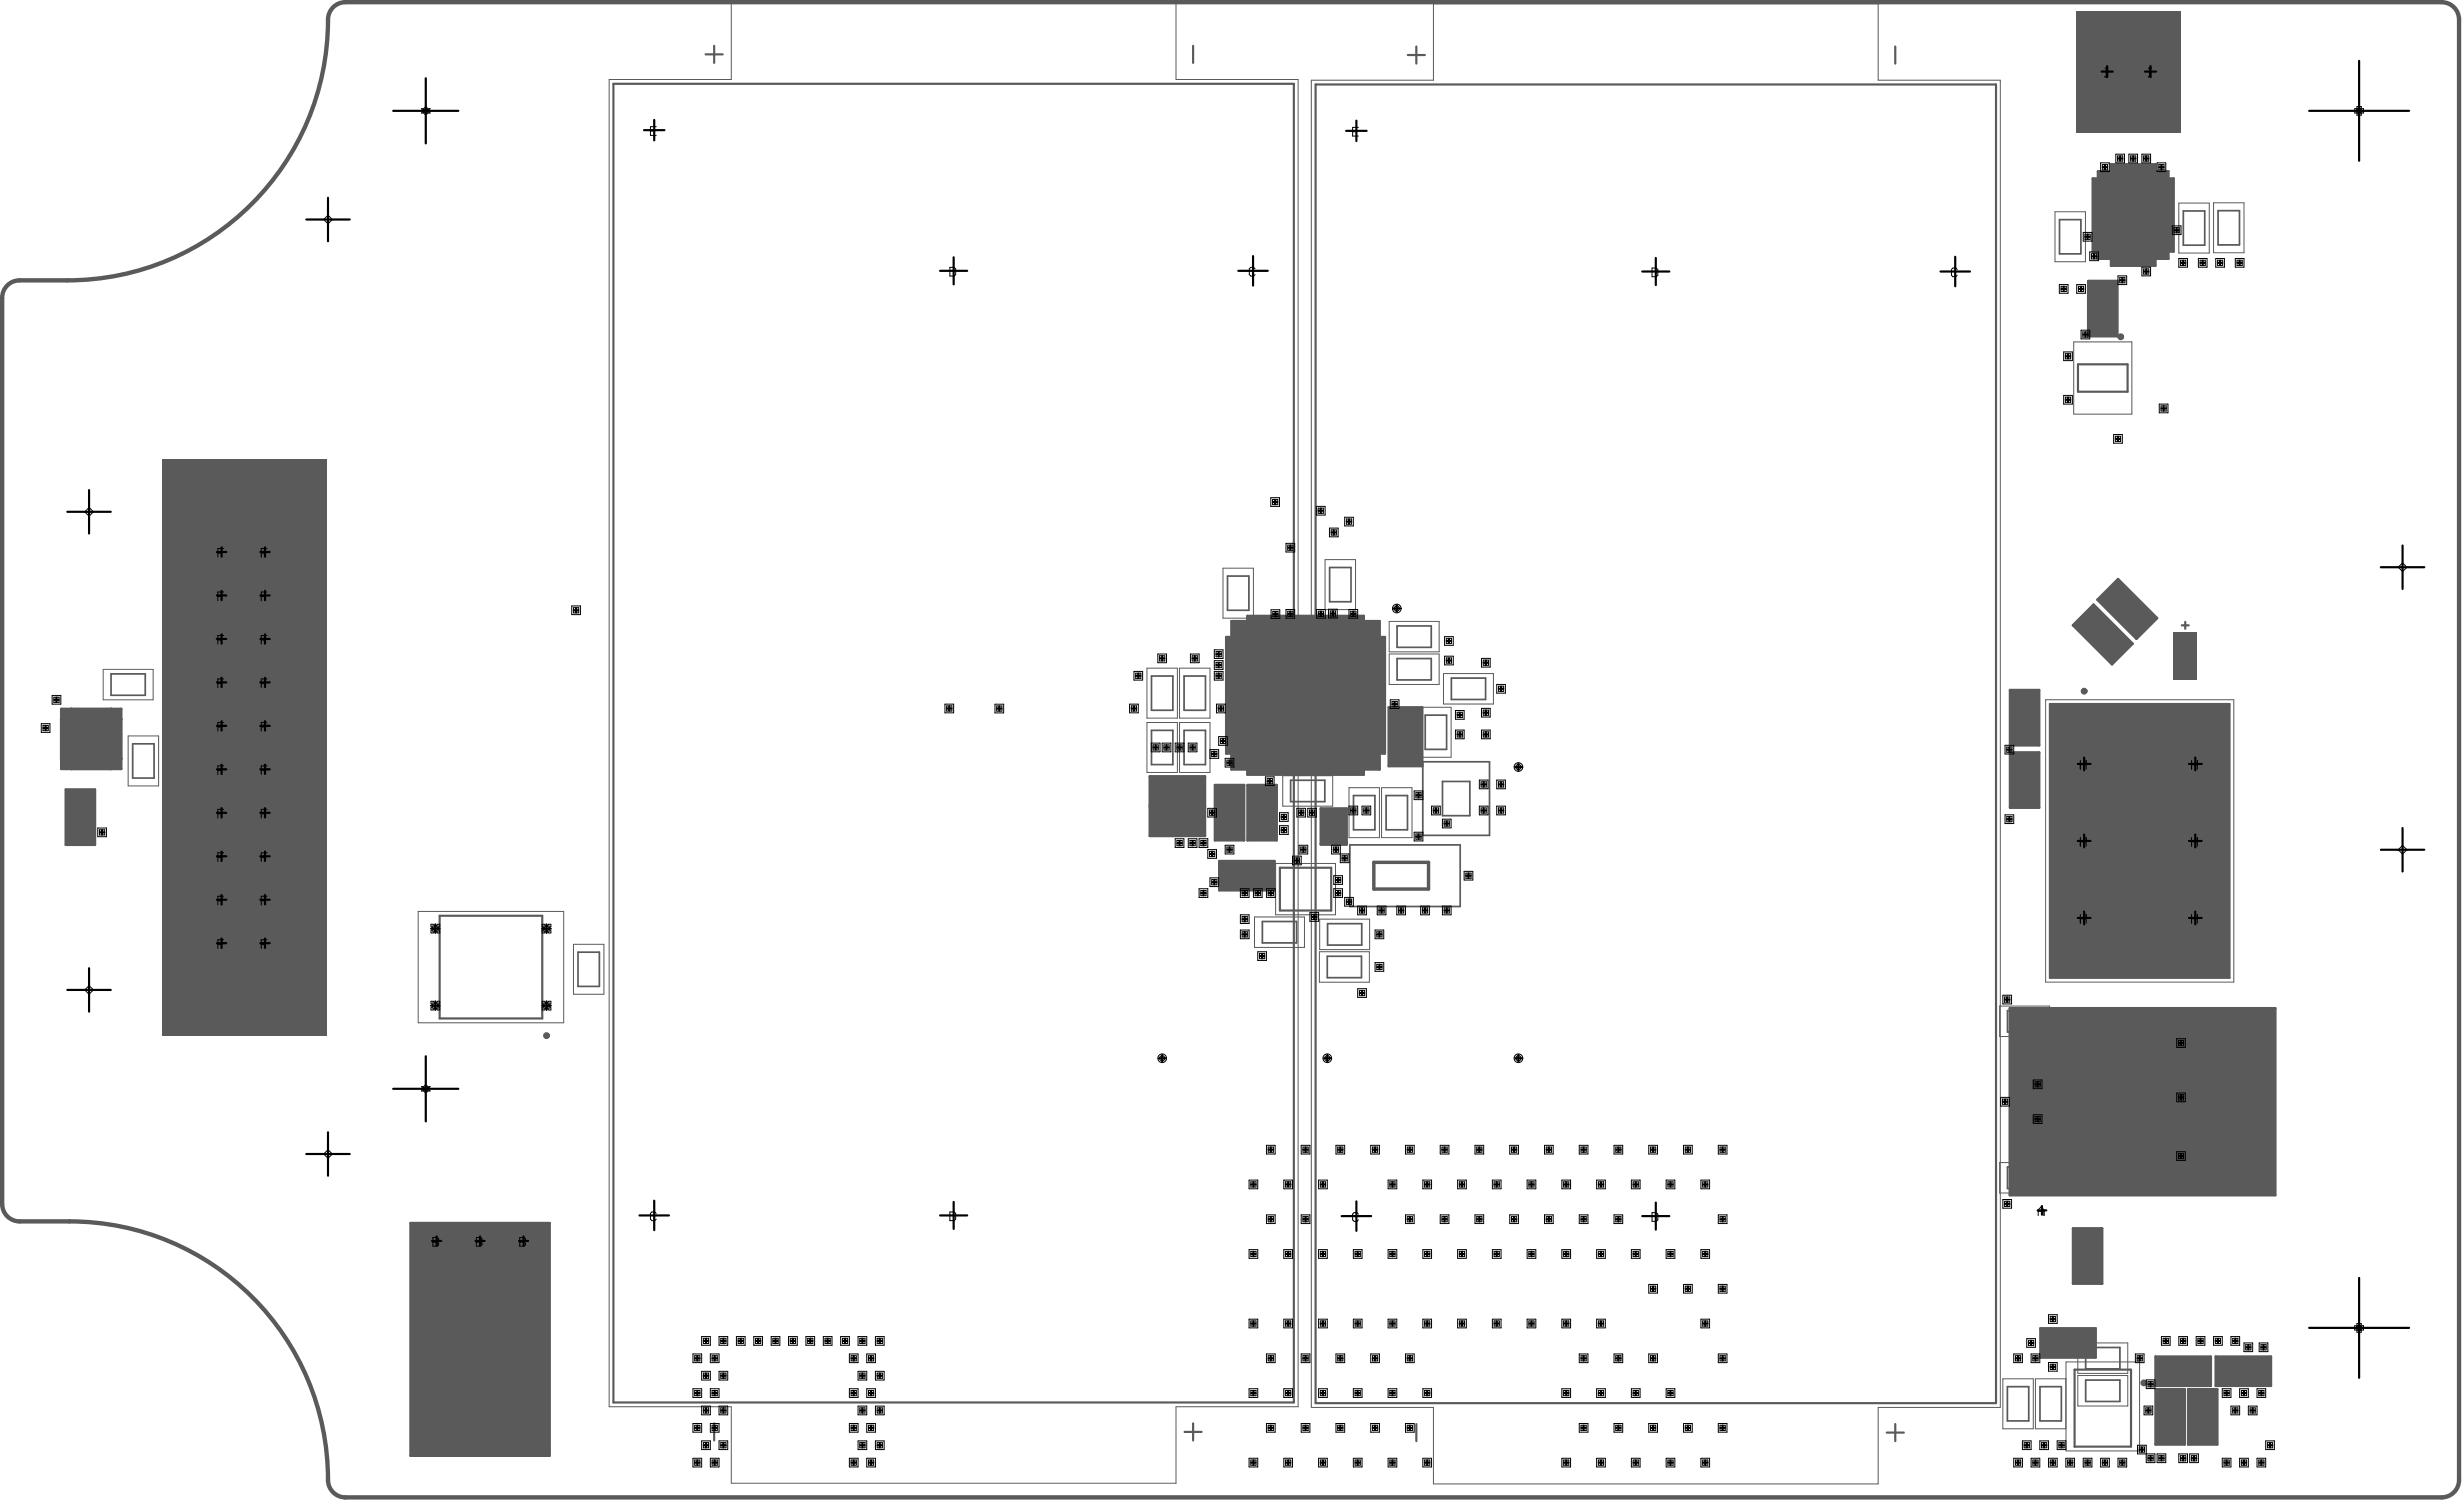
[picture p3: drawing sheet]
<svg xmlns="http://www.w3.org/2000/svg" width="479mm" height="292mm" viewBox="0 0 479 292" stroke-linecap="round" stroke-linejoin="round" font-family="sans-serif">
<g fill="none" stroke="#5a5a5a" stroke-width=".19">
<path d="M424.1 39.5h5.9v9.7h-5.9zM430.9 39.5h5.9v9.7h-5.9zM400 41.2h5.9v9.7h-5.9zM238.1 110.6h5.9v9.7h-5.9zM257.9 108.9h6v9.7h-6zM20.1 130.3h9.7v5.9h-9.7zM223.3 130h5.9v9.8h-5.9zM229.6 130h5.9v9.8h-5.9zM270.4 120.9h9.7v6h-9.7zM270.4 127.3h9.7v5.9h-9.7zM276.5 137.6h6v9.8h-6zM281 131.1h9.7v5.9h-9.7z"/>
<path d="M24.9 143.2h6v9.7h-6zM223.3 140.6h5.9v9.7h-5.9zM229.6 140.6h5.9v9.7h-5.9zM249.7 151h9.7v5.9h-9.7zM262.6 153.3h5.9v9.7h-5.9zM268.9 153.3h5.9v9.7h-5.9zM244.2 178.4h9.7v6h-9.7zM256.9 178.9h9.7v5.9h-9.7zM111.6 183.8h6v9.7h-6zM256.8 185.2h9.7v5.9h-9.7zM389.2 195.8h9.7v5.9h-9.7zM389.2 226.2h9.7v6h-9.7z"/>
<path d="M389.9 268.3h5.9v9.7h-5.9zM396.2 268.3h5.9v9.7h-5.9zM404.4 261.3h9.8v6h-9.8zM404.4 267.7h9.8v5.9h-9.8z"/>
</g>
<path d="M277 148.2h12.9v14.4h-12.9zM262.8 164.4h21.4v12h-21.4z" fill="none" stroke="#5a5a5a" stroke-width=".33"/>
<g fill="#5a5a5a">
<path d="M31.6 89.4h32v112.1h-32z"/>
<path d="M423 123h4.7v9.4h-4.7z"/>
<path d="M407.5 117.7l7.6 7.6-4 4-7.6-7.6z"/>
<path d="M408.3 116.7l4-4 7.6 7.6-4 4z"/>
<path d="M239.7 120.9h3.1v-1h22.6v1h3.1v3.1h1.1v22.6h-1.1v3.1h-3.1v1h-22.6v-1h-3.1v-3.1h-1v-22.6h1z"/>
<path d="M270.3 137.7h6.5v11.4h-6.5z"/>
<path d="M237.3 167.6h10.8v5.6h-10.8z"/>
<path d="M223.8 157h10.7v5.7h-10.7z"/>
<path d="M223.8 151.1h10.7v5.7h-10.7z"/>
<path d="M391.2 196.2h51.7v36.4h-51.7z"/>
<path d="M403.5 239.1h5.7v10.7h-5.7z"/>
<path d="M397.2 258.5h10.7v5.7h-10.7z"/>
<path d="M419.6 264h10.7v5.7h-10.7z"/>
<path d="M431.3 264h10.7v5.7h-10.7z"/>
<path d="M425.9 270.4h5.7v10.7h-5.7z"/>
<path d="M406.5 54.7h5.6v10.7h-5.6z"/>
<path d="M408.4 33.3h2.5v-1.3h8.6v1.3h2.6v1.4h1v14.2h-1v1.4h-2.6v1.4h-8.6v-1.4h-2.5v-1.4h-1v-14.2h1z"/>
<path d="M404.3 2.1h20.2v23.7h-20.2z"/>
<path d="M242.8 152.8h5.7v10.7h-5.7z"/>
<path d="M391.3 134.3h5.6v10.7h-5.6z"/>
<path d="M391.3 146.4h5.6v10.8h-5.6z"/>
<path d="M257.1 157.3h5v7.1h-5z"/>
<path d="M419.6 270.4h5.7v10.7h-5.7z"/>
<path d="M236.5 152.8h5.7v10.7h-5.7z"/>
<path d="M79.9 238h27.1v45.3h-27.1z"/>
<path d="M12.8 153.7h5.7v10.7h-5.7z"/>
<path d="M11.9 138h11.7v11.6h-11.7z"/>
</g>
<g fill="none" stroke="#5a5a5a" stroke-width=".19">
<path d="M118.6 15.5h23.7v-14.9h86.6v14.9h23.8v258.3h-23.8v14.8h-86.6v-14.8h-23.7zM255.2 15.6h23.8v-14.9h86.6v14.9h23.8v258.3h-23.8v14.9h-86.6v-14.9h-23.8zM409.2 34.2h12v15.3h-12zM407.3 56.7h4v6.7h-4zM407.3 58.9h4M421.2 45.3l-4.2 4.2M403.6 66.5h11.4v14.1h-11.4zM407.3 61.2h4M408.4 119.7l1.5 1.6-2.8 2.8M410.3 117.5l2.8-2.8 4.7 4.8-2.8 2.8zM414.7 116.3l-2.8 2.8M416.3 117.9l-2.8 2.8"/>
<path d="M12.8 138.8h9.9v10h-9.9zM17 138.8l-4.2 4.2M240.6 121.7h27.1v27.2h-27.1zM244.8 121.7l-4.2 4.3M271.2 139.7h4.8v7.4h-4.8zM392.1 138.5h4M392.1 136.3h4v6.7h-4zM398.2 136.2h36.6v54.9h-36.6zM405.5 122.5l2.9-2.8 4.7 4.7-2.8 2.8zM411.5 122.9l-2.8 2.8M13.7 157.9h3.9M13.7 155.7h3.9v6.7h-3.9z"/>
<path d="M225.8 151.9h6.7v4h-6.7zM225.8 157.9h6.7v3.9h-6.7zM228 151.9v4M228 157.9v3.9M230.3 151.9v4M230.3 157.9v3.9M237.3 157h4M237.3 154.8h4v6.7h-4zM237.3 159.3h4M243.7 154.8h4v6.7h-4zM243.7 157h4M243.7 159.3h4"/>
<path d="M257.9 158.2h3.4v5.3h-3.4zM271.2 142.4h4.8M271.2 144.3h4.8M392.1 148.5h4v6.6h-4zM392.1 140.8h4M392.1 150.7h4M392.1 152.9h4M13.7 160.2h3.9M81.4 177.4h28.3v21.6h-28.3zM239.4 168.4h6.7v4h-6.7zM241.6 168.4v4M243.9 168.4v4"/>
<path d="M248.3 168h11.7v10h-11.7zM407.2 197.1h33.8v34.6h-33.8zM407.2 204.3h-14v3.2h14M407.2 212.8h-14v3.2h14M407.2 221.2h-14v3.3h14M80.8 247.4h25.3v35h-25.3zM399.2 259.4h6.7v3.9h-6.7zM401.4 259.4v3.9M403.7 259.4v3.9M404.4 241.1h3.9v6.7h-3.9zM404.4 245.6h3.9M404.4 243.3h3.9"/>
<path d="M402.2 265h14.3v17.4h-14.3zM420.4 272.4h4v6.7h-4zM420.4 274.6h4M420.4 276.9h4M421.6 264.9h6.7v3.9h-6.7zM423.8 264.9v3.9M426.1 264.9v3.9M426.8 272.4h3.9v6.7h-3.9zM426.8 274.6h3.9M426.8 276.9h3.9M433.3 264.9h6.7v3.9h-6.7zM435.5 264.9v3.9"/>
<path d="M437.8 264.9v3.9"/>
</g>
<g fill="none" stroke="#5a5a5a" stroke-width=".51">
<path d="M408.4 33.3h2.5v-1.3h8.6v1.3h2.6v1.4h1v14.2h-1v1.4h-2.6v1.4h-8.6v-1.4h-2.5v-1.4h-1v-14.2h1zM406.5 54.7h5.6v10.7h-5.6zM407.5 117.7l7.6 7.6-4 4-7.6-7.6zM408.3 116.7l4-4 7.6 7.6-4 4zM11.9 139.9h.1M11.9 138h11.7v11.6h-11.7zM13.9 137.9v.1M21.6 137.9v.1M23.6 139.9h.1M239.7 120.9h3.1v-1h22.6v1h3.1v3.1h1.1v22.6h-1.1v3.1h-3.1v1h-22.6v-1h-3.1v-3.1h-1v-22.6h1zM270.3 137.7h6.5v11.4h-6.5zM391.3 134.3h5.6v10.7h-5.6z"/>
<path d="M11.9 147.6h.1M12.8 153.7h5.7v10.7h-5.7zM13.9 149.6h.1M21.6 149.6h.1M23.6 147.6h.1M223.8 157h10.7v5.7h-10.7zM223.8 151.1h10.7v5.7h-10.7zM236.5 152.8h5.7v10.7h-5.7zM242.8 152.8h5.7v10.7h-5.7zM257.1 157.3h5v7.1h-5zM391.3 146.4h5.6v10.8h-5.6zM237.3 167.6h10.8v5.6h-10.8z"/>
<path d="M391.2 196.2h51.7v36.4h-51.7zM79.9 238h27.1v45.3h-27.1zM403.5 239.1h5.7v10.7h-5.7zM397.2 258.5h10.7v5.7h-10.7zM419.6 264h10.7v5.7h-10.7zM419.6 270.4h5.7v10.7h-5.7zM425.9 270.4h5.7v10.7h-5.7zM431.3 264h10.7v5.7h-10.7z"/>
</g>
<g fill="none" stroke="#5a5a5a" stroke-width=".33">
<path d="M405.3 3.1h18.2v21.7h-18.2zM400.9 42.7h4.1v6.7h-4.1zM425 41.1h4.1v6.6h-4.1zM431.8 41h4.1v6.7h-4.1zM34.8 92.3v45.7h2v-43.7h21.1v102.4h-21.1v-43.7h-2v45.7h25.1v-106.4M34.8 92.3h25.1M34.8 92.3l2 2M59.9 92.3l-2 2M62.1 97.9v-7.5h-29.5v47.6M62.1 99.5v91.9M238.9 112.1h4.2v6.7h-4.2zM258.8 110.4h4.2v6.7h-4.2z"/>
<path d="M21.6 131.1h6.7v4.2h-6.7zM32.7 138h2M224.1 131.6h4.2v6.6h-4.2zM230.5 131.6h4.1v6.6h-4.1zM271.9 121.8h6.7v4.2h-6.7zM271.9 128.2h6.7v4.1h-6.7zM277.4 139.2h4.2v6.6h-4.2zM282.5 132h6.7v4.1h-6.7zM424 125h2.7v5.4h-2.7zM424.9 127.3h1l-.5 .8zM25.8 144.8h4.2v6.6h-4.2zM32.6 153v47.5h29.5v-7.4"/>
<path d="M32.7 153h2M224.1 142.1h4.2v6.7h-4.2zM230.5 142.1h4.1v6.7h-4.1zM251.2 151.8h6.7v4.2h-6.7zM263.5 154.8h4.1v6.7h-4.1zM269.8 154.8h4.2v6.7h-4.2zM280.8 152.1h5.3v6.6h-5.3zM245.7 179.3h6.7v4.2h-6.7zM258.4 179.8h6.7v4.1h-6.7zM36.8 196.6l-2 2M57.8 196.6l2.1 2M112.5 185.3h4.2v6.7h-4.2z"/>
<path d="M258.4 186.1h6.6v4.2h-6.6zM390.8 196.7h6.6v4.1h-6.6zM390.8 227.1h6.6v4.2h-6.6zM390.7 269.9h4.2v6.6h-4.2zM397.1 269.9h4.1v6.6h-4.1zM406 262.2h6.6v4.2h-6.6zM406 268.6h6.6v4.1h-6.6z"/>
</g>
<path d="M267.4 167.8h10.7v5.2h-10.7z" fill="none" stroke="#5a5a5a" stroke-width=".67"/>
<g fill="none" stroke="#5a5a5a" stroke-width=".42">
<path d="M119.4 16.3h132.4v256.6h-132.4zM137.3 10.6h3.4M139 8.9v3.3M232.2 8.9v3.3M256.1 16.4h132.4v256.7h-132.4zM274 10.7h3.4M275.7 9v3.4M368.9 9v3.4M404.5 70.9h9.6v5.3h-9.6zM399 137h35v53.3h-35zM85.6 178.2h20v20h-20zM249.1 168.9h10v8.3h-10z"/>
<path d="M139 277v3.3M230.6 278.7h3.3M232.2 277v3.3M275.7 277.1v3.4M367.3 278.8h3.3M368.9 277.1v3.4M403.8 266.5h11v15h-11z"/>
</g>
<path d="M399 137h35v53.3h-35z" fill-rule="evenodd" fill="#5a5a5a"/>
<path d="M424.7 121.7h1.3M425.4 121v1.4" fill="none" stroke="#5a5a5a" stroke-width=".42"/>
<g fill="none" stroke="#5a5a5a" stroke-width=".25">
<path d="M416 46.4l2.8 2.8M416 47.8h2.8M417.4 46.4v2.8M418.8 46.4l-2.8 2.8M14.1 139.1l2.8 2.8M15.5 139.1v2.8M16.9 139.1l-2.8 2.8M241.5 122.6l2.8 2.8M241.5 124h2.8M242.9 122.6v2.8M244.3 122.6l-2.8 2.8M14.1 140.5h2.8"/>
<path d="M400.7 227.7l2.8 2.8M400.7 229.1h2.8M402.1 227.7v2.8M403.5 227.7l-2.8 2.8"/>
</g>
<path d="M62.1 97.9a.83 .83 0 0 1 .8 .8 .83 .83 0 0 1-.8 .8M62.1 144.7a.83 .83 0 0 1 .8 .8 .83 .83 0 0 1-.8 .8M62.1 191.4a.83 .83 0 0 1 .9 .9 .83 .83 0 0 1-.9 .8" fill="none" stroke="#5a5a5a" stroke-width=".33"/>
<g fill="none" stroke="#5a5a5a" stroke-width=".67">
<circle cx="412.8" cy="65.5" r=".33"/>
<circle cx="405.7" cy="134.5" r=".33"/>
<circle cx="247.5" cy="170.5" r=".33"/>
<circle cx="106.4" cy="201.5" r=".33"/>
<circle cx="417.3" cy="269.1" r=".33"/>
</g>
<g fill="none" stroke="#5a5a5a" stroke-width=".19">
<path d="M258.6 163.5a1.01 1.01 0 0 1 1-1 1.01 1.01 0 0 1 1 1"/>
<circle cx="259.9" cy="162.8" r=".25"/>
</g>
<path d="M1.4 55.6a3.4 3.4 0 0 1 2.4-1h9.3a50.9 50.9 0 0 0 50.8-51.5 3.4 3.4 0 0 1 3.3-2.7h408.1a3.4 3.4 0 0 1 3.4 3.4v284.2a3.4 3.4 0 0 1-3.4 3.4h-408.1a3.4 3.4 0 0 1-3.4-3.4 50.3 50.3 0 0 0-50.3-50.3h-9.7a3.4 3.4 0 0 1-3.4-3.4v-176.4a3.4 3.4 0 0 1 1-2.3z" fill="none" stroke="#5a5a5a" stroke-width=".85"/>
<g fill="none" stroke="#000" stroke-width=".42">
<path d="M82.9 15.2v12.7M409.1 13.9h2.1M410.2 12.8v2.2M417.5 13.9h2.2M418.6 12.8v2.2M459.2 11.8v19.5M63.8 38.5v8.4M76.5 21.6h12.7M125.4 25.3h3.9M127.3 23.3v4M262 25.5h4M264 23.5v4"/>
<path d="M409.3 32.5h.9M409.7 32.1v.9M412.3 30.8h.8M412.7 30.4v.9M414.8 30.8h.9M415.2 30.4v.9M417.3 30.8h.9M417.8 30.4v.9M420.3 32.5h.8M420.7 32.1v.9M449.5 21.6h19.4M59.6 42.7h8.5"/>
<path d="M183 52.7h5.3M185.6 50.1v5.2M241 52.7h5.8M243.9 49.8v5.8M319.7 52.8h5.2M322.3 50.2v5.3M377.7 52.8h5.8M380.6 50v5.7M401.3 56.2h.8M401.7 55.8v.8M404.7 56.2h.8M405.1 55.8v.8"/>
<path d="M405.9 46.1h.9M406.3 45.7v.8M407.2 49.9h.8M407.6 49.5v.8M412.7 54.5h.8M413.1 54.1v.9M417.3 52.8h.9M417.8 52.4v.9M423.3 44.8h.8M423.7 44.4v.8M424.5 51.1h.9M425 50.7v.9"/>
<path d="M428.3 51.1h.9M428.8 50.7v.9M431.7 51.1h.9M432.1 50.7v.9M435.5 51.1h.9M435.9 50.7v.9M402.1 69.3h.9M402.1 77.8h.9M402.5 68.9v.9M402.5 77.4v.8M405.5 65.1h.8M405.9 64.7v.8"/>
<path d="M420.7 79.5h.9M421.1 79.1v.8M13.1 99.6h8.5M17.3 95.4v8.4M247.8 97.7h.8M248.2 97.3v.8M256.7 99.4h.8M257.1 99v.8M411.8 85.4h.9M412.3 85v.8M42.2 115.9h1.8M42.2 107.4h1.8"/>
<path d="M43.1 106.5v1.8M43.1 115v1.8M50.7 115.9h1.8M50.7 107.4h1.8M51.6 106.5v1.8M51.6 115v1.8M111.7 118.8h.9M112.1 118.3v.9M247.8 119.5h.9M248.3 119.1v.8M250.7 119.5h.9M250.7 106.6h.9"/>
<path d="M251.2 106.2v.8M251.2 119v.9M256.7 119.5h.8M257.1 119v.9M259 119.4h.9M259.2 103.6h.8M259.4 119v.8M259.6 103.2v.8M262.2 101.5h.8M262.6 101.1v.8M263 119.5h.9M263.4 119v.9"/>
<path d="M271.3 118.4h1.2M271.9 117.8v1.3M463.4 110.4h8.5M467.7 106.2v8.4M10.6 136.2h.8M11 135.8v.8M42.2 132.8h1.8M42.2 124.3h1.8M43.1 123.4v1.9M43.1 131.9v1.8M50.7 132.8h1.8M50.7 124.3h1.8"/>
<path d="M51.6 123.4v1.9M51.6 131.9v1.8M184.4 137.9h.8M184.8 137.5v.8M194.1 137.9h.8M194.5 137.5v.8M220.3 137.9h.8M220.7 137.5v.8M221.1 131.5h.9M221.6 131.1v.8M225.8 128.1h.8M226.2 127.7v.8"/>
<path d="M232.1 128.1h.9M232.6 127.7v.8M236.8 127.3h.8M236.8 129.4h.8M236.8 131.5h.8M237.2 126.9v.8M237.2 129v.8M237.2 131.1v.8M237.2 137.9h.9M237.6 137.5v.8M271 137h.9M271.5 136.6v.9"/>
<path d="M281.6 128.5h.9M281.6 124.7h.9M282 124.3v.9M282 128.1v.9M283.7 139.1h.9M284.1 138.7v.8M288.8 138.7h.8M288.8 129h.8M289.2 128.5v.9M289.2 138.3v.8M291.8 134h.8M292.2 133.6v.9"/>
<path d="M8.5 141.7h.8M8.9 141.3v.8M42.2 158.2h1.8M42.2 149.7h1.8M42.2 141.3h1.8M43.1 140.3v1.9M43.1 148.8v1.8M43.1 157.3v1.8M50.7 158.2h1.8M50.7 149.7h1.8M50.7 141.3h1.8M51.6 140.3v1.9"/>
<path d="M51.6 148.8v1.8M51.6 157.3v1.8M224.5 145.5h.9M225 145v.9M226.6 145.5h.9M227.1 145v.9M229.2 145.5h.8M229.6 145v.9M231.7 145.5h.9M232.1 145v.9M235.5 158.1h.9M235.9 157.7v.9"/>
<path d="M235.9 146.7h.9M236.4 146.3v.9M237.6 144.2h.9M238.1 143.8v.8M238.9 148.4h.9M239.3 148v.8M246.7 152h.9M247.2 151.6v.8M249.5 159h.8M249.9 158.6v.8M252.9 158.1h.8M253.3 157.7v.9"/>
<path d="M255 158.1h.8M255.4 157.7v.9M263 157.7h.9M263.4 157.3v.8M265.5 157.7h.9M266 157.3v.8M275.7 154.8h.8M276.1 154.3v.9M279.1 157.7h.8M279.5 157.3v.8M281.6 159.8v.9M283.7 142.9h.9"/>
<path d="M284.1 142.5v.8M288.4 157.7h.8M288.4 152.7h.8M288.8 152.2v.9M288.8 157.3v.8M288.8 142.9h.8M289.2 142.5v.8M291.8 157.7h.8M291.8 152.7h.8M292.2 152.2v.9M292.2 157.3v.8M294.9 149.3h1.3"/>
<path d="M295.6 148.6v1.3M390.7 145.9h.8M390.7 159.4h.8M391.1 145.5v.8M391.1 159v.8M404.4 148.7h2.5M405.7 147.4v2.5M426.1 148.7h2.5M427.3 147.4v2.5M19.5 162h.8M19.9 161.6v.8M42.2 166.6h1.8"/>
<path d="M42.2 175.1h1.8M43.1 165.7v1.9M43.1 174.2v1.8M50.7 166.6h1.8M50.7 175.1h1.8M51.6 165.7v1.9M51.6 174.2v1.8M84.7 179.9v1.6M106.4 179.9v1.6M229.2 164.1h.8M229.6 163.6v.9M231.7 164.1h.9"/>
<path d="M232.1 163.6v.9M233.8 164.1h.9M233.8 173.8h.9M234.3 163.6v.9M234.3 173.4v.8M235.5 166.2h.9M235.9 165.8v.8M235.9 171.7h.9M236.4 171.3v.8M238.9 165.3h.9M239.3 164.9v.9M241.9 178.9h.8"/>
<path d="M241.9 173.8h.8M242.3 173.4v.8M242.3 178.4v.9M244.4 173.8h.8M244.8 173.4v.8M246.9 173.8h.9M247.4 173.4v.8M249.5 161.5h.8M249.9 161.1v.9M252 167.5h.9M252.4 167v.9M253.3 165.3h.8"/>
<path d="M253.7 164.9v.9M255.4 178.4h.8M255.8 178v.9M259.6 165.3h.9M260 173.8h.9M260 164.9v.9M260 171.3h.9M260.5 170.8v.9M260.5 173.4v.8M261.3 167h.9M261.7 166.6v.9M262.2 175.5h.8"/>
<path d="M262.6 175.1v.8M264.7 177.2h.8M265.1 176.8v.8M268.5 177.2h.8M268.9 176.8v.8M272.3 177.2h.9M272.7 176.8v.8M275.7 162.8h.8M276.1 162.4v.8M277 177.2h.8M277.4 176.8v.8M281.2 177.2h.8"/>
<path d="M281.2 160.3h.8M281.6 176.8v.8M285.4 170.4h.9M285.8 170v.8M404.4 178.6h2.5M404.4 163.6h2.5M405.7 162.4v2.5M405.7 177.4v2.5M426.1 178.6h2.5M426.1 163.6h2.5M427.3 162.4v2.5M427.3 177.4v2.5"/>
<path d="M463.4 165.4h8.5M467.7 161.1v8.5M13.1 192.6h8.5M17.3 188.4v8.5M42.2 183.6h1.8M43.1 182.6v1.9M50.7 183.6h1.8M51.6 182.6v1.9M83.9 195.7h1.7M83.9 180.7h1.7M84.7 194.9v1.6M105.6 195.7h1.6"/>
<path d="M105.6 180.7h1.6M106.4 194.9v1.6M241.9 181.8h.8M242.3 181.4v.9M245.2 186.1h.9M245.7 185.6v.9M264.7 193.3h.8M265.1 192.8v.9M268.1 181.8h.8M268.1 188.2h.8M268.5 181.4v.9M268.5 187.8v.8"/>
<path d="M390.3 194.5h.8M390.7 194.1v.8M76.5 211.9h12.7M82.9 205.5v12.7M225.6 205.9h1.3M226.2 205.3v1.3M257.7 205.9h1.3M258.4 205.3v1.3M294.9 205.9h1.3M295.6 205.3v1.3M389.9 214.4h.8M390.3 214v.8"/>
<path d="M396.2 217.8h.8M396.2 211h.8M396.6 210.6v.8M396.6 217.4v.8M424.1 203h.9M424.1 213.6h.9M424.5 202.6v.8M424.5 213.1v.9M59.6 224.6h8.5M63.8 220.3v8.5M124.5 236.5h5.7M127.3 233.7v5.7"/>
<path d="M183 236.5h5.3M185.6 233.9v5.3M243.6 230.5h.8M244 230.1v.8M246.9 223.7h.9M246.9 237.3h.9M247.4 223.3v.9M247.4 236.8v.9M250.3 230.5h.9M250.7 230.1v.8M253.7 223.7h.8M253.7 237.3h.8"/>
<path d="M254.1 223.3v.9M254.1 236.8v.9M257.1 230.5h.8M257.5 230.1v.8M260.5 223.7h.8M260.9 223.3v.9M261.2 236.7h5.7M264 233.8v5.7M267.2 223.7h.9M267.7 223.3v.9M270.6 230.5h.9M271 230.1v.8"/>
<path d="M274 223.7h.8M274 237.3h.8M274.4 223.3v.9M274.4 236.8v.9M277.4 230.5h.8M277.8 230.1v.8M280.8 223.7h.8M280.8 237.3h.8M281.2 223.3v.9M281.2 236.8v.9M284.1 230.5h.9M284.6 230.1v.8"/>
<path d="M287.5 223.7h.9M287.5 237.3h.9M288 223.3v.9M288 236.8v.9M290.9 230.5h.9M291.3 230.1v.8M294.3 223.7h.8M294.3 237.3h.8M294.7 223.3v.9M294.7 236.8v.9M297.7 230.5h.8M298.1 230.1v.8"/>
<path d="M301.1 223.7h.8M301.1 237.3h.8M301.5 223.3v.9M301.5 236.8v.9M304.4 230.5h.9M304.9 230.1v.8M307.8 223.7h.9M307.8 237.3h.9M308.3 223.3v.9M308.3 236.8v.9M311.2 230.5h.9M311.6 230.1v.8"/>
<path d="M314.6 223.7h.8M314.6 237.3h.8M315 223.3v.9M315 236.8v.9M318 230.5h.8M318.4 230.1v.8M319.7 236.7h5.2M321.4 223.7h.8M321.8 223.3v.9M322.3 234v5.3M324.7 230.5h.9M325.2 230.1v.8"/>
<path d="M328.1 223.7h.9M328.5 223.3v.9M331.5 230.5h.9M331.9 230.1v.8M334.9 223.7h.8M334.9 237.3h.8M335.3 223.3v.9M335.3 236.8v.9M390.3 234.3h.8M390.7 233.9v.8M396.6 235.5h1.7M397.5 234.7v1.7"/>
<path d="M424.1 225h.9M424.5 224.5v.9M84.1 241.5h1.8M85 240.6v1.8M92.6 241.5h1.7M93.4 240.6v1.8M101 241.5h1.8M101.9 240.6v1.8M243.6 244h.8M243.6 257.6h.8M244 243.6v.9M244 257.1v.9"/>
<path d="M250.3 244h.9M250.3 257.6h.9M250.7 243.6v.9M250.7 257.1v.9M257.1 244h.8M257.1 257.6h.8M257.5 243.6v.9M257.5 257.1v.9M263.9 244h.8M263.9 257.6h.8M264.3 243.6v.9M264.3 257.1v.9"/>
<path d="M270.6 244h.9M270.6 257.6h.9M271 243.6v.9M271 257.1v.9M277.4 244h.8M277.4 257.6h.8M277.8 243.6v.9M277.8 257.1v.9M284.1 244h.9M284.1 257.6h.9M284.6 243.6v.9M284.6 257.1v.9"/>
<path d="M290.9 244h.9M290.9 257.6h.9M291.3 243.6v.9M291.3 257.1v.9M297.7 244h.8M297.7 257.6h.8M298.1 243.6v.9M298.1 257.1v.9M304.4 244h.9M304.4 257.6h.9M304.9 243.6v.9M304.9 257.1v.9"/>
<path d="M311.2 244h.9M311.2 257.6h.9M311.6 243.6v.9M311.6 257.1v.9M318 244h.8M318.4 243.6v.9M321.4 250.8h.8M321.8 250.4v.8M324.7 244h.9M325.2 243.6v.9M328.1 250.8h.9M328.5 250.4v.8"/>
<path d="M331.5 244h.9M331.5 257.6h.9M331.9 243.6v.9M331.9 257.1v.9M334.9 250.8h.8M335.3 250.4v.8M399.2 256.7h.8M399.6 256.3v.8M449.5 258.4h19.4M459.2 248.7v19.4M135.3 271.1h.9M135.3 264.3h.9"/>
<path d="M135.3 277.9h.9M135.7 263.9v.9M135.7 270.7v.8M135.7 277.4v.9M137 274.5h.8M137 260.9h.8M137 267.7h.8M137.4 260.5v.9M137.4 267.3v.8M137.4 274.1v.8M138.7 271.1h.8M138.7 264.3h.8"/>
<path d="M138.7 277.9h.8M139.1 263.9v.9M139.1 270.7v.8M139.1 277.4v.9M140.4 274.5h.8M140.4 260.9h.8M140.4 267.7h.8M140.8 260.5v.9M140.8 267.3v.8M140.8 274.1v.8M143.8 260.9h.8M144.2 260.5v.9"/>
<path d="M147.1 260.9h.9M147.6 260.5v.9M150.5 260.9h.9M151 260.5v.9M153.9 260.9h.9M154.3 260.5v.9M157.3 260.9h.8M157.7 260.5v.9M160.7 260.9h.8M161.1 260.5v.9M164.1 260.9h.8M164.5 260.5v.9"/>
<path d="M165.8 271.1h.8M165.8 264.3h.8M165.8 277.9h.8M166.2 263.9v.9M166.2 270.7v.8M166.2 277.4v.9M167.4 274.5h.9M167.4 260.9h.9M167.4 267.7h.9M167.9 260.5v.9M167.9 267.3v.8M167.9 274.1v.8"/>
<path d="M169.1 271.1h.9M169.1 264.3h.9M169.1 277.9h.9M169.6 263.9v.9M169.6 270.7v.8M169.6 277.4v.9M170.8 274.5h.9M170.8 260.9h.9M170.8 267.7h.9M171.3 260.5v.9M171.3 267.3v.8M171.3 274.1v.8"/>
<path d="M243.6 271.1h.8M244 270.7v.8M246.9 264.3h.9M246.9 277.9h.9M247.4 263.9v.9M247.4 277.4v.9M250.3 271.1h.9M250.7 270.7v.8M253.7 264.3h.8M253.7 277.9h.8M254.1 263.9v.9M254.1 277.4v.9"/>
<path d="M257.1 271.1h.8M257.5 270.7v.8M260.5 264.3h.8M260.5 277.9h.8M260.9 263.9v.9M260.9 277.4v.9M263.9 271.1h.8M264.3 270.7v.8M267.2 264.3h.9M267.2 277.9h.9M267.7 263.9v.9M267.7 277.4v.9"/>
<path d="M270.6 271.1h.9M271 270.7v.8M274 264.3h.8M274 277.9h.8M274.4 263.9v.9M274.4 277.4v.9M277.4 271.1h.8M277.8 270.7v.8M304.4 271.1h.9M304.9 270.7v.8M307.8 264.3h.9M307.8 277.9h.9"/>
<path d="M308.3 263.9v.9M308.3 277.4v.9M311.2 271.1h.9M311.6 270.7v.8M314.6 264.3h.8M314.6 277.9h.8M315 263.9v.9M315 277.4v.9M318 271.1h.8M318.4 270.7v.8M321.4 264.3h.8M321.4 277.9h.8"/>
<path d="M321.8 263.9v.9M321.8 277.4v.9M324.7 271.1h.9M325.2 270.7v.8M328.1 277.9h.9M328.5 277.4v.9M334.9 264.3h.8M334.9 277.9h.8M335.3 263.9v.9M335.3 277.4v.9M392.4 264.3h.8M392.8 263.9v.9"/>
<path d="M394.9 261.3h.9M395.4 260.9v.9M395.8 264.3h.8M396.2 263.9v.9M399.2 266h.8M399.6 265.6v.8M416.1 264.3h.8M416.5 263.9v.9M417.8 274.5h.8M418.2 274.1v.8M418.2 269.4h.8M418.6 269v.8"/>
<path d="M421.1 260.9h.9M421.6 260.5v.9M424.5 260.9h.9M425 260.5v.9M427.9 260.9h.9M428.3 260.5v.9M431.3 260.9h.8M431.7 260.5v.9M433 271.1h.8M433.4 270.7v.8M434.7 274.5h.8M434.7 260.9h.8"/>
<path d="M435.1 260.5v.9M435.1 274.1v.8M436.4 271.1h.8M436.8 270.7v.8M437.2 262.2h.9M437.6 261.8v.8M438.1 274.5h.8M438.5 274.1v.8M439.8 271.1h.8M440.2 270.7v.8M440.2 262.2h.8M440.6 261.8v.8"/>
<path d="M135.3 284.6h.9M135.7 284.2v.9M137 281.2h.8M137.4 280.8v.9M138.7 284.6h.8M139.1 284.2v.9M140.4 281.2h.8M140.8 280.8v.9M165.8 284.6h.8M166.2 284.2v.9M167.4 281.2h.9M167.9 280.8v.9"/>
<path d="M169.1 284.6h.9M169.6 284.2v.9M170.8 281.2h.9M171.3 280.8v.9M243.6 284.6h.8M244 284.2v.9M250.3 284.6h.9M250.7 284.2v.9M257.1 284.6h.8M257.5 284.2v.9M263.9 284.6h.8M264.3 284.2v.9"/>
<path d="M270.6 284.6h.9M271 284.2v.9M277.4 284.6h.8M277.8 284.2v.9M304.4 284.6h.9M304.9 284.2v.9M311.2 284.6h.9M311.6 284.2v.9M318 284.6h.8M318.4 284.2v.9M324.7 284.6h.9M325.2 284.2v.9"/>
<path d="M331.5 284.6h.9M331.9 284.2v.9M392.4 284.6h.8M392.8 284.2v.9M394.1 281.2h.8M394.5 280.8v.9M395.8 284.6h.8M396.2 284.2v.9M397.5 281.2h.8M397.9 280.8v.9M399.2 284.6h.8M399.6 284.2v.9"/>
<path d="M400.9 281.2h.8M401.3 280.8v.9M402.5 284.6h.9M403 284.2v.9M405.9 284.6h.9M406.3 284.2v.9M409.3 284.6h.9M409.7 284.2v.9M412.7 284.6h.8M413.1 284.2v.9M416.5 282.1h.8M416.9 281.7v.8"/>
<path d="M418.2 283.8h.8M418.6 283.4v.8M420.3 283.8h.8M420.7 283.4v.8M424.5 283.8h.9M425 283.4v.8M426.6 283.8h.9M427.1 283.4v.8M433 284.6h.8M433.4 284.2v.9M436.4 284.6h.8M436.8 284.2v.9"/>
<path d="M439.8 284.6h.8M440.2 284.2v.9M441.4 281.2h.9M441.9 280.8v.9"/>
</g>
<g fill="none" stroke="#000" stroke-width=".19">
<path d="M409.7 13.3h.6M409.7 14.9h.6M410 13.3v1.6M418.2 13.3h.5M418.2 14.9h.5M418.4 13.3v1.6M82 21.1h.5l.4-.4 .4 .4h.4l-.4 .5 .4 .4h-.4l-.4 .4-.4-.4h-.5l.5-.4zM82.4 21.3h.2l.3-.2 .2 .2h.3l-.3 .3 .3 .2h-.3l-.2 .3-.3-.3h-.2l.2-.2zM126.6 25.5h.6M127.7 24.7h-1.1v1.6h1.1M263.3 25.6h.6M264.4 24.8h-1.1v1.7h1.1"/>
<path d="M408.9 31.7h1.7v1.7h-1.7zM409.2 32h1v1h-1zM411.8 30h1.7v1.7h-1.7zM412.2 30.3h1v1.1h-1zM414.4 30h1.7v1.7h-1.7zM414.7 30.3h1v1.1h-1zM416.9 30h1.7v1.7h-1.7zM417.3 30.3h1v1.1h-1zM419.9 31.7h1.7v1.7h-1.7zM420.2 32h1v1h-1zM458.8 20.7h.8v.4h.5v.9h-.5v.4h-.8v-.4h-.4v-.9h.4zM459 21.1h.5v.2h.2v.5h-.2v.3h-.5v-.3h-.3v-.5h.3z"/>
<path d="M63.8 41.9l.9 .8-.9 .9-.8-.9zM184.9 52h.8l.3 .3v1.1l-.3 .3h-.8zM244.3 52.3l-.3-.3h-.5l-.3 .3v1.1l.3 .3h.5l.3-.3M321.6 52.2h.8l.3 .2v1.2l-.3 .3h-.8zM381 52.4l-.3-.2h-.6l-.2 .2v1.2l.2 .3h.6l.3-.3M400.9 55.4h1.6v1.7h-1.6zM401.2 55.7h1v1h-1zM404.2 55.4h1.7v1.7h-1.7zM404.6 55.7h1v1h-1zM405.5 45.2h1.7v1.7h-1.7zM405.8 45.6h1.1v1h-1.1zM406.8 49h1.7v1.7h-1.7z"/>
<path d="M407.1 49.4h1v1h-1zM412.3 53.7h1.7v1.7h-1.7zM412.6 54h1v1h-1zM416.9 52h1.7v1.7h-1.7zM417.3 52.3h1v1h-1zM422.8 44h1.7v1.7h-1.7zM423.2 44.3h1v1h-1zM424.1 50.3h1.7v1.7h-1.7zM424.4 50.6h1.1v1.1h-1.1zM427.9 50.3h1.7v1.7h-1.7zM428.3 50.6h1v1.1h-1zM431.3 50.3h1.7v1.7h-1.7z"/>
<path d="M431.6 50.6h1v1.1h-1zM435.1 50.3h1.7v1.7h-1.7zM435.4 50.6h1.1v1.1h-1.1zM401.7 68.5h1.7v1.7h-1.7zM401.7 76.9h1.7v1.7h-1.7zM402 68.8h1.1v1h-1.1zM402 77.3h1.1v1h-1.1zM405.1 64.3h1.7v1.7h-1.7zM405.4 64.6h1v1h-1zM420.3 78.6h1.7v1.7h-1.7zM420.6 79h1.1v1h-1.1zM17.3 98.8l.9 .8-.9 .8-.8-.8z"/>
<path d="M247.4 96.9h1.7v1.6h-1.7zM247.7 97.2h1v1h-1zM256.2 98.5h1.7v1.7h-1.7zM256.6 98.9h1v1h-1zM411.4 84.6h1.7v1.7h-1.7zM411.8 84.9h1v1h-1zM42.4 107.6h.6M42.4 116.1h.6M43.5 106.7h-1.1v1.7M43.5 115.2h-1.1v1.7M50.9 107.6h.5M50.9 116.1h.5"/>
<path d="M52 106.7h-1.1v1.7M52 115.2h-1.1v1.7M111.3 117.9h1.7v1.7h-1.7zM111.6 118.3h1v1h-1zM247.4 118.7h1.7v1.7h-1.7zM247.8 119h1v1h-1zM250.3 118.6h1.7v1.7h-1.7zM250.3 105.7h1.7v1.7h-1.7zM250.7 118.9h1v1.1h-1zM250.7 106.1h1v1h-1zM256.3 118.6h1.7v1.7h-1.7zM256.6 118.9h1v1.1h-1z"/>
<path d="M258.6 118.6h1.7v1.6h-1.7zM258.8 102.8h1.7v1.7h-1.7zM258.9 118.9h1.1v1h-1.1zM259.1 103.1h1v1h-1zM261.7 100.7h1.7v1.6h-1.7zM262.1 101h1v1h-1zM262.6 118.6h1.7v1.7h-1.7zM262.9 118.9h1v1.1h-1zM467.7 109.5l.8 .9-.8 .8-.9-.8zM10.1 135.3h1.7v1.7h-1.7zM10.5 135.7h1v1h-1zM42.4 124.5h.6"/>
<path d="M42.4 133h.6M43.5 123.7h-1.1v1.7M43.5 132.1h-1.1v1.7M50.9 124.5h.5M50.9 133h.5M52 123.7h-1.1v1.7M52 132.1h-1.1v1.7M183.9 137h1.7v1.7h-1.7zM184.3 137.4h1v1h-1zM193.7 137h1.7v1.7h-1.7zM194 137.4h1v1h-1zM219.9 137h1.7v1.7h-1.7z"/>
<path d="M220.2 137.4h1v1h-1zM220.7 130.7h1.7v1.7h-1.7zM221.1 131h1v1h-1zM225.4 127.3h1.7v1.7h-1.7zM225.7 127.6h1v1h-1zM231.7 127.3h1.7v1.7h-1.7zM232.1 127.6h1v1h-1zM236.4 126.5h1.7v1.6h-1.7zM236.4 128.6h1.7v1.7h-1.7zM236.4 130.7h1.7v1.7h-1.7zM236.7 126.8h1v1h-1zM236.7 128.9h1v1h-1z"/>
<path d="M236.7 131h1v1h-1zM236.8 137h1.7v1.7h-1.7zM237.1 137.4h1v1h-1zM270.6 136.2h1.7v1.7h-1.7zM271 136.5h1v1h-1zM281.2 123.9h1.7v1.7h-1.7zM281.2 127.7h1.7v1.7h-1.7zM281.5 124.2h1v1h-1zM281.5 128h1v1.1h-1zM283.3 138.3h1.7v1.7h-1.7zM283.6 138.6h1.1v1h-1.1zM288.4 137.8h1.7v1.7h-1.7z"/>
<path d="M288.4 128.1h1.7v1.7h-1.7zM288.7 128.5h1v1h-1zM288.7 138.2h1v1h-1zM291.3 133.2h1.7v1.7h-1.7zM291.7 133.5h1v1h-1zM8 140.8h1.7v1.7h-1.7zM8.4 141.2h1v1h-1zM42.4 141.4h.6M42.4 149.9h.6M42.4 158.3h.6M43.5 140.6h-1.1v1.7M43.5 149h-1.1v1.7"/>
<path d="M43.5 157.5h-1.1v1.7M50.9 141.4h.5M50.9 149.9h.5M50.9 158.3h.5M52 140.6h-1.1v1.7M52 149h-1.1v1.7M52 157.5h-1.1v1.7M224.1 144.6h1.7v1.7h-1.7zM224.4 145h1.1v1h-1.1zM226.2 144.6h1.7v1.7h-1.7zM226.6 145h1v1h-1zM228.8 144.6h1.6v1.7h-1.6z"/>
<path d="M229.1 145h1v1h-1zM231.3 144.6h1.7v1.7h-1.7zM231.6 145h1v1h-1zM235.1 157.3h1.7v1.7h-1.7zM235.4 157.6h1.1v1.1h-1.1zM235.5 145.9h1.7v1.7h-1.7zM235.9 146.2h1v1h-1zM237.2 143.3h1.7v1.7h-1.7zM237.6 143.7h1v1h-1zM238.5 147.6h1.7v1.7h-1.7zM238.8 147.9h1v1h-1zM246.3 151.2h1.7v1.7h-1.7z"/>
<path d="M246.6 151.5h1.1v1h-1.1zM249.1 158.1h1.6v1.7h-1.6zM249.4 158.5h1v1h-1zM252.4 157.3h1.7v1.7h-1.7zM252.8 157.6h1v1.1h-1zM254.5 157.3h1.7v1.7h-1.7zM254.9 157.6h1v1.1h-1zM262.6 156.9h1.7v1.7h-1.7zM262.9 157.2h1v1h-1zM265.1 156.9h1.7v1.7h-1.7zM265.5 157.2h1v1h-1zM275.3 153.9h1.7v1.7h-1.7z"/>
<path d="M275.6 154.3h1v1h-1zM278.7 156.9h1.6v1.7h-1.6zM279 157.2h1v1h-1zM280.8 159.4h1.7v1.7h-1.7zM281.1 159.8h1v1h-1zM283.3 142.1h1.7v1.7h-1.7zM283.6 142.4h1.1v1h-1.1zM288 156.9h1.6v1.7h-1.6zM288 151.8h1.6v1.7h-1.6zM288.3 157.2h1v1h-1zM288.3 152.1h1v1.1h-1zM288.4 142.1h1.7v1.7h-1.7z"/>
<path d="M288.7 142.4h1v1h-1zM291.3 156.9h1.7v1.7h-1.7zM291.3 151.8h1.7v1.7h-1.7zM291.7 157.2h1v1h-1zM291.7 152.1h1v1.1h-1zM390.3 145h1.7v1.7h-1.7zM390.3 158.6h1.7v1.7h-1.7zM390.6 145.4h1v1h-1zM390.6 158.9h1v1h-1zM404.9 148v1.7M404.9 148.8h1.2M406.1 148v1.7"/>
<path d="M426.6 148v1.7M426.6 148.8h1.1M427.7 148v1.7M19 161.1h1.7v1.7h-1.7zM19.4 161.5h1v1h-1zM42.4 166.8h.6M42.4 175.3h.6M43.5 166h-1.1v1.6M43.5 174.4h-1.1v1.7M50.9 166.8h.5M50.9 175.3h.5M52 166h-1.1v1.6"/>
<path d="M52 174.4h-1.1v1.7M83.9 179.9h.4l.4 .4 .5-.4h.4v.4l-.4 .4 .4 .4v.5h-.4l-.5-.5-.4 .5h-.4v-.5l.4-.4-.4-.4zM105.5 179.9h.5l.4 .4 .4-.4h.4v.4l-.4 .4 .4 .4v.5h-.4l-.4-.5-.4 .5h-.5v-.5l.5-.4-.5-.4zM228.8 163.2h1.6v1.7h-1.6zM229.1 163.6h1v1h-1zM231.3 163.2h1.7v1.7h-1.7zM231.6 163.6h1v1h-1zM233.4 163.2h1.7v1.7h-1.7zM233.4 173h1.7v1.6h-1.7zM233.7 163.6h1.1v1h-1.1zM233.7 173.3h1.1v1h-1.1zM235.1 165.3h1.7v1.7h-1.7z"/>
<path d="M235.4 165.7h1.1v1h-1.1zM235.5 170.8h1.7v1.7h-1.7zM235.9 171.2h1v1h-1zM238.5 164.5h1.7v1.7h-1.7zM238.8 164.8h1v1h-1zM241.4 173h1.7v1.6h-1.7zM241.4 178h1.7v1.7h-1.7zM241.8 173.3h1v1h-1zM241.8 178.4h1v1h-1zM244 173h1.7v1.6h-1.7zM244.3 173.3h1v1h-1zM246.5 173h1.7v1.6h-1.7z"/>
<path d="M246.9 173.3h1v1h-1zM249.1 160.7h1.6v1.7h-1.6zM249.4 161h1v1h-1zM251.6 166.6h1.7v1.7h-1.7zM251.9 166.9h1v1.1h-1zM252.9 164.5h1.6v1.7h-1.6zM253.2 164.8h1v1h-1zM255 177.6h1.7v1.7h-1.7zM255.3 177.9h1v1.1h-1zM259.2 164.5v1.7h3.4v1.7h-1.7v-3.4zM259.5 164.8h1.1v1h-1.1zM259.6 173h1.7v1.6h-1.7z"/>
<path d="M259.6 170.4h1.7v1.7h-1.7zM260 170.8h1v1h-1zM260 173.3h1v1h-1zM261.2 166.5h1v1h-1zM261.7 174.6h1.7v1.7h-1.7zM262.1 175h1v1h-1zM264.3 176.3h1.7v1.7h-1.7zM264.6 176.7h1v1h-1zM268.1 176.3h1.7v1.7h-1.7zM268.4 176.7h1v1h-1zM271.9 176.3h1.7v1.7h-1.7zM272.2 176.7h1v1h-1z"/>
<path d="M275.3 162h1.7v1.6h-1.7zM275.6 162.3h1v1h-1zM276.5 176.3h1.7v1.7h-1.7zM276.9 176.7h1v1h-1zM280.8 176.3h1.7v1.7h-1.7zM281.1 176.7h1v1h-1zM285 169.6h1.7v1.7h-1.7zM285.3 169.9h1v1h-1zM404.9 163.8h1.2M404.9 163v1.7M404.9 178v1.6M404.9 178.8h1.2"/>
<path d="M406.1 163v1.7M406.1 178v1.6M426.6 163v1.7M426.6 178v1.6M426.6 163.8h1.1M426.6 178.8h1.1M427.7 163v1.7M427.7 178v1.6M467.7 164.5l.8 .9-.8 .8-.9-.8zM17.3 191.8l.9 .8-.9 .9-.8-.9zM42.4 183.7h.6M43.5 182.9h-1.1v1.7"/>
<path d="M50.9 183.7h.5M52 182.9h-1.1v1.7M83.9 194.9h.4l.4 .4 .5-.4h.4v.4l-.4 .4 .4 .4v.4h-.4l-.5-.4-.4 .4h-.4v-.4l.4-.4-.4-.4zM84.2 180.2h.3l.2 .3 .3-.3h.2v.3l-.2 .2 .2 .3v.2h-.2l-.3-.2-.2 .2h-.3v-.2l.3-.3-.3-.2zM84.2 195.2h.3l.2 .2 .3-.2h.2v.2l-.2 .3 .2 .3v.2h-.2l-.3-.2-.2 .2h-.3v-.2l.3-.3-.3-.3zM105.5 194.9h.5l.4 .4 .4-.4h.4v.4l-.4 .4 .4 .4v.4h-.4l-.4-.4-.4 .4h-.5v-.4l.5-.4-.5-.4zM105.9 180.2h.2l.3 .3 .2-.3h.3v.3l-.3 .2 .3 .3v.2h-.3l-.2-.2-.3 .2h-.2v-.2l.2-.3-.2-.2zM105.9 195.2h.2l.3 .2 .2-.2h.3v.2l-.3 .3 .3 .3v.2h-.3l-.2-.2-.3 .2h-.2v-.2l.2-.3-.2-.3zM241.4 181h1.7v1.7h-1.7zM241.8 181.3h1v1h-1zM244.8 185.2h1.7v1.7h-1.7zM245.2 185.6h1v1h-1z"/>
<path d="M264.3 192.4h1.7v1.7h-1.7zM264.6 192.7h1v1.1h-1zM267.7 181h1.6v1.7h-1.6zM267.7 187.3h1.6v1.7h-1.6zM268 181.3h1v1h-1zM268 187.7h1v1h-1zM389.9 193.7h1.6v1.7h-1.6zM390.2 194h1v1h-1zM82 211.5h.5l.4-.5 .4 .5h.4l-.4 .4 .4 .4h-.4l-.4 .4-.4-.4h-.5l.5-.4zM82.4 211.6h.2l.3-.2 .2 .2h.3l-.3 .3 .3 .2h-.3l-.2 .3-.3-.3h-.2l.2-.2zM389.4 213.6h1.7v1.6h-1.7zM389.8 213.9h1v1h-1z"/>
<path d="M395.8 210.2h1.7v1.7h-1.7zM395.8 216.9h1.7v1.7h-1.7zM396.1 210.5h1v1h-1zM396.1 217.3h1v1h-1zM423.7 202.1h1.7v1.7h-1.7zM423.7 212.7h1.7v1.7h-1.7zM424 202.5h1v1h-1zM424 213h1v1.1h-1zM63.8 223.7l.9 .9-.9 .8-.8-.8zM127.7 236.1l-.2-.2h-.6l-.3 .2v1.2l.3 .2h.6l.2-.2M184.9 235.9h.8l.3 .2v1.2l-.3 .2h-.8zM243.1 229.7h1.7v1.6h-1.7z"/>
<path d="M243.5 230h1v1h-1zM246.5 222.9h1.7v1.7h-1.7zM246.5 236.4h1.7v1.7h-1.7zM246.9 223.2h1v1h-1zM246.9 236.8h1v1h-1zM249.9 229.7h1.7v1.6h-1.7zM250.2 230h1.1v1h-1.1zM253.3 222.9h1.7v1.7h-1.7zM253.3 236.4h1.7v1.7h-1.7zM253.6 223.2h1v1h-1zM253.6 236.8h1v1h-1zM256.7 229.7h1.7v1.6h-1.7z"/>
<path d="M257 230h1v1h-1zM260 222.9h1.7v1.7h-1.7zM260.4 223.2h1v1h-1zM264.4 236.3l-.3-.3h-.5l-.3 .3v1.1l.3 .3h.5l.3-.3M266.8 222.9h1.7v1.7h-1.7zM267.2 223.2h1v1h-1zM270.2 229.7h1.7v1.6h-1.7zM270.5 230h1v1h-1zM273.6 222.9h1.7v1.7h-1.7zM273.6 236.4h1.7v1.7h-1.7zM273.9 223.2h1v1h-1zM273.9 236.8h1v1h-1z"/>
<path d="M277 229.7h1.7v1.6h-1.7zM277.3 230h1v1h-1zM280.3 222.9h1.7v1.7h-1.7zM280.3 236.4h1.7v1.7h-1.7zM280.7 223.2h1v1h-1zM280.7 236.8h1v1h-1zM283.7 229.7h1.7v1.6h-1.7zM284.1 230h1v1h-1zM287.1 222.9h1.7v1.7h-1.7zM287.1 236.4h1.7v1.7h-1.7zM287.4 223.2h1.1v1h-1.1zM287.4 236.8h1.1v1h-1.1z"/>
<path d="M290.5 229.7h1.7v1.6h-1.7zM290.8 230h1v1h-1zM293.9 222.9h1.7v1.7h-1.7zM293.9 236.4h1.7v1.7h-1.7zM294.2 223.2h1v1h-1zM294.2 236.8h1v1h-1zM297.3 229.7h1.6v1.6h-1.6zM297.6 230h1v1h-1zM300.6 222.9h1.7v1.7h-1.7zM300.6 236.4h1.7v1.7h-1.7zM301 223.2h1v1h-1zM301 236.8h1v1h-1z"/>
<path d="M304 229.7h1.7v1.6h-1.7zM304.4 230h1v1h-1zM307.4 222.9h1.7v1.7h-1.7zM307.4 236.4h1.7v1.7h-1.7zM307.7 223.2h1.1v1h-1.1zM307.7 236.8h1.1v1h-1.1zM310.8 229.7h1.7v1.6h-1.7zM311.1 230h1v1h-1zM314.2 222.9h1.7v1.7h-1.7zM314.2 236.4h1.7v1.7h-1.7zM314.5 223.2h1v1h-1zM314.5 236.8h1v1h-1z"/>
<path d="M317.6 229.7h1.6v1.6h-1.6zM317.9 230h1v1h-1zM320.9 222.9h1.7v1.7h-1.7zM321.3 223.2h1v1h-1zM321.6 236h.8l.3 .3v1.1l-.3 .3h-.8zM324.3 229.7h1.7v1.6h-1.7zM324.7 230h1v1h-1zM327.7 222.9h1.7v1.7h-1.7zM328 223.2h1.1v1h-1.1zM331.1 229.7h1.7v1.6h-1.7zM331.4 230h1v1h-1zM334.5 222.9h1.7v1.7h-1.7z"/>
<path d="M334.5 236.4h1.7v1.7h-1.7zM334.8 223.2h1v1h-1zM334.8 236.8h1v1h-1zM389.9 233.4h1.6v1.7h-1.6zM390.2 233.8h1v1h-1zM396.7 236.6v-1.2l.6-.5 .6 .5v1.2M396.7 235.7h1.2M423.7 224.1h1.7v1.7h-1.7zM424 224.5h1v1h-1zM84.3 241.7h.1M84.3 240.8h.8l.3 .3v.3l-.3 .3 .3 .2v.3l-.3 .3h-.8zM84.3 241.7h.8"/>
<path d="M92.7 241.7h.1M92.7 240.8h.9l.2 .3v.3l-.2 .3 .2 .2v.3l-.2 .3h-.9zM92.7 241.7h.9M101.2 241.7h.1M101.2 240.8h.8l.3 .3v.3l-.3 .3 .3 .2v.3l-.3 .3h-.8zM101.2 241.7h.8M243.1 243.2h1.7v1.7h-1.7zM243.1 256.7h1.7v1.7h-1.7zM243.5 243.5h1v1h-1zM243.5 257.1h1v1h-1zM249.9 243.2h1.7v1.7h-1.7zM249.9 256.7h1.7v1.7h-1.7z"/>
<path d="M250.2 243.5h1.1v1h-1.1zM250.2 257.1h1.1v1h-1.1zM256.7 243.2h1.7v1.7h-1.7zM256.7 256.7h1.7v1.7h-1.7zM257 243.5h1v1h-1zM257 257.1h1v1h-1zM263.4 243.2h1.7v1.7h-1.7zM263.4 256.7h1.7v1.7h-1.7zM263.8 243.5h1v1h-1zM263.8 257.1h1v1h-1zM270.2 243.2h1.7v1.7h-1.7zM270.2 256.7h1.7v1.7h-1.7z"/>
<path d="M270.5 243.5h1v1h-1zM270.5 257.1h1v1h-1zM277 243.2h1.7v1.7h-1.7zM277 256.7h1.7v1.7h-1.7zM277.3 243.5h1v1h-1zM277.3 257.1h1v1h-1zM283.7 243.2h1.7v1.7h-1.7zM283.7 256.7h1.7v1.7h-1.7zM284.1 243.5h1v1h-1zM284.1 257.1h1v1h-1zM290.5 243.2h1.7v1.7h-1.7zM290.5 256.7h1.7v1.7h-1.7z"/>
<path d="M290.8 243.5h1v1h-1zM290.8 257.1h1v1h-1zM297.3 243.2h1.6v1.7h-1.6zM297.3 256.7h1.6v1.7h-1.6zM297.6 243.5h1v1h-1zM297.6 257.1h1v1h-1zM304 243.2h1.7v1.7h-1.7zM304 256.7h1.7v1.7h-1.7zM304.4 243.5h1v1h-1zM304.4 257.1h1v1h-1zM310.8 243.2h1.7v1.7h-1.7zM310.8 256.7h1.7v1.7h-1.7z"/>
<path d="M311.1 243.5h1v1h-1zM311.1 257.1h1v1h-1zM317.6 243.2h1.6v1.7h-1.6zM317.9 243.5h1v1h-1zM320.9 250h1.7v1.6h-1.7zM321.3 250.3h1v1h-1zM324.3 243.2h1.7v1.7h-1.7zM324.7 243.5h1v1h-1zM327.7 250h1.7v1.6h-1.7zM328 250.3h1.1v1h-1.1zM331.1 243.2h1.7v1.7h-1.7zM331.1 256.7h1.7v1.7h-1.7z"/>
<path d="M331.4 243.5h1v1h-1zM331.4 257.1h1v1h-1zM334.5 250h1.7v1.6h-1.7zM334.8 250.3h1v1h-1zM398.7 255.8h1.7v1.7h-1.7zM399.1 256.2h1v1h-1zM458.8 257.6h.8v.4h.5v.8h-.5v.5h-.8v-.5h-.4v-.8h.4zM459 257.9h.5v.3h.2v.5h-.2v.2h-.5v-.2h-.3v-.5h.3zM134.9 270.3h1.7v1.6h-1.7zM134.9 263.5h1.7v1.7h-1.7zM134.9 277h1.7v1.7h-1.7zM135.2 270.6h1v1h-1z"/>
<path d="M135.2 263.8h1v1h-1zM135.2 277.4h1v1h-1zM136.6 273.6h1.7v1.7h-1.7zM136.6 260.1h1.7v1.7h-1.7zM136.6 266.9h1.7v1.7h-1.7zM136.9 274h1v1h-1zM136.9 260.4h1v1.1h-1zM136.9 267.2h1v1h-1zM138.3 270.3h1.7v1.6h-1.7zM138.3 263.5h1.7v1.7h-1.7zM138.3 277h1.7v1.7h-1.7zM138.6 270.6h1v1h-1z"/>
<path d="M138.6 263.8h1v1h-1zM138.6 277.4h1v1h-1zM140 273.6h1.7v1.7h-1.7zM140 260.1h1.7v1.7h-1.7zM140 266.9h1.7v1.7h-1.7zM140.3 274h1v1h-1zM140.3 260.4h1v1.1h-1zM140.3 267.2h1v1h-1zM143.3 260.1h1.7v1.7h-1.7zM143.7 260.4h1v1.1h-1zM146.7 260.1h1.7v1.7h-1.7zM147.1 260.4h1v1.1h-1z"/>
<path d="M150.1 260.1h1.7v1.7h-1.7zM150.4 260.4h1.1v1.1h-1.1zM153.5 260.1h1.7v1.7h-1.7zM153.8 260.4h1v1.1h-1zM156.9 260.1h1.7v1.7h-1.7zM157.2 260.4h1v1.1h-1zM160.3 260.1h1.6v1.7h-1.6zM160.6 260.4h1v1.1h-1zM163.6 260.1h1.7v1.7h-1.7zM164 260.4h1v1.1h-1zM165.3 270.3h1.7v1.6h-1.7zM165.3 263.5h1.7v1.7h-1.7z"/>
<path d="M165.3 277h1.7v1.7h-1.7zM165.7 270.6h1v1h-1zM165.7 263.8h1v1h-1zM165.7 277.4h1v1h-1zM167 273.6h1.7v1.7h-1.7zM167 260.1h1.7v1.7h-1.7zM167 266.9h1.7v1.7h-1.7zM167.4 274h1v1h-1zM167.4 260.4h1v1.1h-1zM167.4 267.2h1v1h-1zM168.7 270.3h1.7v1.6h-1.7zM168.7 263.5h1.7v1.7h-1.7z"/>
<path d="M168.7 277h1.7v1.7h-1.7zM169.1 270.6h1v1h-1zM169.1 263.8h1v1h-1zM169.1 277.4h1v1h-1zM170.4 273.6h1.7v1.7h-1.7zM170.4 260.1h1.7v1.7h-1.7zM170.4 266.9h1.7v1.7h-1.7zM170.7 274h1.1v1h-1.1zM170.7 260.4h1.1v1.1h-1.1zM170.7 267.2h1.1v1h-1.1zM243.1 270.3h1.7v1.6h-1.7zM243.5 270.6h1v1h-1z"/>
<path d="M246.5 263.5h1.7v1.7h-1.7zM246.5 277h1.7v1.7h-1.7zM246.9 263.8h1v1h-1zM246.9 277.4h1v1h-1zM249.9 270.3h1.7v1.6h-1.7zM250.2 270.6h1.1v1h-1.1zM253.3 263.5h1.7v1.7h-1.7zM253.3 277h1.7v1.7h-1.7zM253.6 263.8h1v1h-1zM253.6 277.4h1v1h-1zM256.7 270.3h1.7v1.6h-1.7zM257 270.6h1v1h-1z"/>
<path d="M260 263.5h1.7v1.7h-1.7zM260 277h1.7v1.7h-1.7zM260.4 263.8h1v1h-1zM260.4 277.4h1v1h-1zM263.4 270.3h1.7v1.6h-1.7zM263.8 270.6h1v1h-1zM266.8 263.5h1.7v1.7h-1.7zM266.8 277h1.7v1.7h-1.7zM267.2 263.8h1v1h-1zM267.2 277.4h1v1h-1zM270.2 270.3h1.7v1.6h-1.7zM270.5 270.6h1v1h-1z"/>
<path d="M273.6 263.5h1.7v1.7h-1.7zM273.6 277h1.7v1.7h-1.7zM273.9 263.8h1v1h-1zM273.9 277.4h1v1h-1zM277 270.3h1.7v1.6h-1.7zM277.3 270.6h1v1h-1zM304 270.3h1.7v1.6h-1.7zM304.4 270.6h1v1h-1zM307.4 263.5h1.7v1.7h-1.7zM307.4 277h1.7v1.7h-1.7zM307.7 263.8h1.1v1h-1.1zM307.7 277.4h1.1v1h-1.1z"/>
<path d="M310.8 270.3h1.7v1.6h-1.7zM311.1 270.6h1v1h-1zM314.2 263.5h1.7v1.7h-1.7zM314.2 277h1.7v1.7h-1.7zM314.5 263.8h1v1h-1zM314.5 277.4h1v1h-1zM317.6 270.3h1.6v1.6h-1.6zM317.9 270.6h1v1h-1zM320.9 263.5h1.7v1.7h-1.7zM320.9 277h1.7v1.7h-1.7zM321.3 263.8h1v1h-1zM321.3 277.4h1v1h-1z"/>
<path d="M324.3 270.3h1.7v1.6h-1.7zM324.7 270.6h1v1h-1zM327.7 277h1.7v1.7h-1.7zM328 277.4h1.1v1h-1.1zM334.5 263.5h1.7v1.7h-1.7zM334.5 277h1.7v1.7h-1.7zM334.8 263.8h1v1h-1zM334.8 277.4h1v1h-1zM392 263.5h1.7v1.7h-1.7zM392.3 263.8h1v1h-1zM394.5 260.5h1.7v1.7h-1.7zM394.8 260.8h1.1v1.1h-1.1z"/>
<path d="M395.4 263.5h1.6v1.7h-1.6zM395.7 263.8h1v1h-1zM398.7 265.1h1.7v1.7h-1.7zM399.1 265.5h1v1h-1zM415.7 263.5h1.6v1.7h-1.6zM416 263.8h1v1h-1zM417.3 273.6h1.7v1.7h-1.7zM417.7 274h1v1h-1zM417.8 268.5h1.7v1.7h-1.7zM418.1 268.9h1v1h-1zM420.7 260.1h1.7v1.7h-1.7zM421.1 260.4h1v1.1h-1z"/>
<path d="M424.1 260.1h1.7v1.7h-1.7zM424.4 260.4h1.1v1.1h-1.1zM427.5 260.1h1.7v1.7h-1.7zM427.8 260.4h1v1.1h-1zM430.9 260.1h1.7v1.7h-1.7zM431.2 260.4h1v1.1h-1zM432.6 270.3h1.7v1.6h-1.7zM432.9 270.6h1v1h-1zM434.3 260.1h1.6v1.7h-1.6zM434.3 273.6h1.6v1.7h-1.6zM434.6 274h1v1h-1zM434.6 260.4h1v1.1h-1z"/>
<path d="M435.9 270.3h1.7v1.6h-1.7zM436.3 270.6h1v1h-1zM436.8 261.3h1.7v1.7h-1.7zM437.1 261.7h1v1h-1zM437.6 273.6h1.7v1.7h-1.7zM438 274h1v1h-1zM439.3 270.3h1.7v1.6h-1.7zM439.7 270.6h1v1h-1zM439.8 261.3h1.6v1.7h-1.6zM440.1 261.7h1v1h-1zM134.9 283.8h1.7v1.7h-1.7zM135.2 284.1h1v1h-1z"/>
<path d="M136.6 280.4h1.7v1.7h-1.7zM136.9 280.7h1v1.1h-1zM138.3 283.8h1.7v1.7h-1.7zM138.6 284.1h1v1h-1zM140 280.4h1.7v1.7h-1.7zM140.3 280.7h1v1.1h-1zM165.3 283.8h1.7v1.7h-1.7zM165.7 284.1h1v1h-1zM167 280.4h1.7v1.7h-1.7zM167.4 280.7h1v1.1h-1zM168.7 283.8h1.7v1.7h-1.7zM169.1 284.1h1v1h-1z"/>
<path d="M170.4 280.4h1.7v1.7h-1.7zM170.7 280.7h1.1v1.1h-1.1zM243.1 283.8h1.7v1.7h-1.7zM243.5 284.1h1v1h-1zM249.9 283.8h1.7v1.7h-1.7zM250.2 284.1h1.1v1h-1.1zM256.7 283.8h1.7v1.7h-1.7zM257 284.1h1v1h-1zM263.4 283.8h1.7v1.7h-1.7zM263.8 284.1h1v1h-1zM270.2 283.8h1.7v1.7h-1.7zM270.5 284.1h1v1h-1z"/>
<path d="M277 283.8h1.7v1.7h-1.7zM277.3 284.1h1v1h-1zM304 283.8h1.7v1.7h-1.7zM304.4 284.1h1v1h-1zM310.8 283.8h1.7v1.7h-1.7zM311.1 284.1h1v1h-1zM317.6 283.8h1.6v1.7h-1.6zM317.9 284.1h1v1h-1zM324.3 283.8h1.7v1.7h-1.7zM324.7 284.1h1v1h-1zM331.1 283.8h1.7v1.7h-1.7zM331.4 284.1h1v1h-1z"/>
<path d="M392 283.8h1.7v1.7h-1.7zM392.3 284.1h1v1h-1zM393.7 280.4h1.7v1.7h-1.7zM394 280.7h1v1.1h-1zM395.4 283.8h1.6v1.7h-1.6zM395.7 284.1h1v1h-1zM397 280.4h1.7v1.7h-1.7zM397.4 280.7h1v1.1h-1zM398.7 283.8h1.7v1.7h-1.7zM399.1 284.1h1v1h-1zM400.4 280.4h1.7v1.7h-1.7zM400.8 280.7h1v1.1h-1z"/>
<path d="M402.1 283.8h1.7v1.7h-1.7zM402.5 284.1h1v1h-1zM405.5 283.8h1.7v1.7h-1.7zM405.8 284.1h1.1v1h-1.1zM408.9 283.8h1.7v1.7h-1.7zM409.2 284.1h1v1h-1zM412.3 283.8h1.7v1.7h-1.7zM412.6 284.1h1v1h-1zM416.1 281.2h1.7v3.4h1.7v-1.7h-3.4zM416.4 281.6h1v1h-1zM418.1 283.3h1v1h-1zM419.9 282.9h1.7v1.7h-1.7z"/>
<path d="M420.2 283.3h1v1h-1zM424.1 282.9h1.7v1.7h-1.7zM424.4 283.3h1.1v1h-1.1zM426.2 282.9h1.7v1.7h-1.7zM426.6 283.3h1v1h-1zM432.6 283.8h1.7v1.7h-1.7zM432.9 284.1h1v1h-1zM435.9 283.8h1.7v1.7h-1.7zM436.3 284.1h1v1h-1zM439.3 283.8h1.7v1.7h-1.7zM439.7 284.1h1v1h-1zM441 280.4h1.7v1.7h-1.7z"/>
<path d="M441.4 280.7h1v1.1h-1z"/>
<circle cx="271.9" cy="118.4" r=".85"/>
<circle cx="271.9" cy="118.4" r=".51"/>
<circle cx="295.6" cy="149.3" r=".85"/>
<circle cx="295.6" cy="149.3" r=".51"/>
<circle cx="226.2" cy="205.9" r=".85"/>
<circle cx="226.2" cy="205.9" r=".51"/>
<circle cx="258.4" cy="205.9" r=".85"/>
<circle cx="258.4" cy="205.9" r=".51"/>
<circle cx="295.6" cy="205.9" r=".85"/>
<circle cx="295.6" cy="205.9" r=".51"/>
</g>
</svg>
